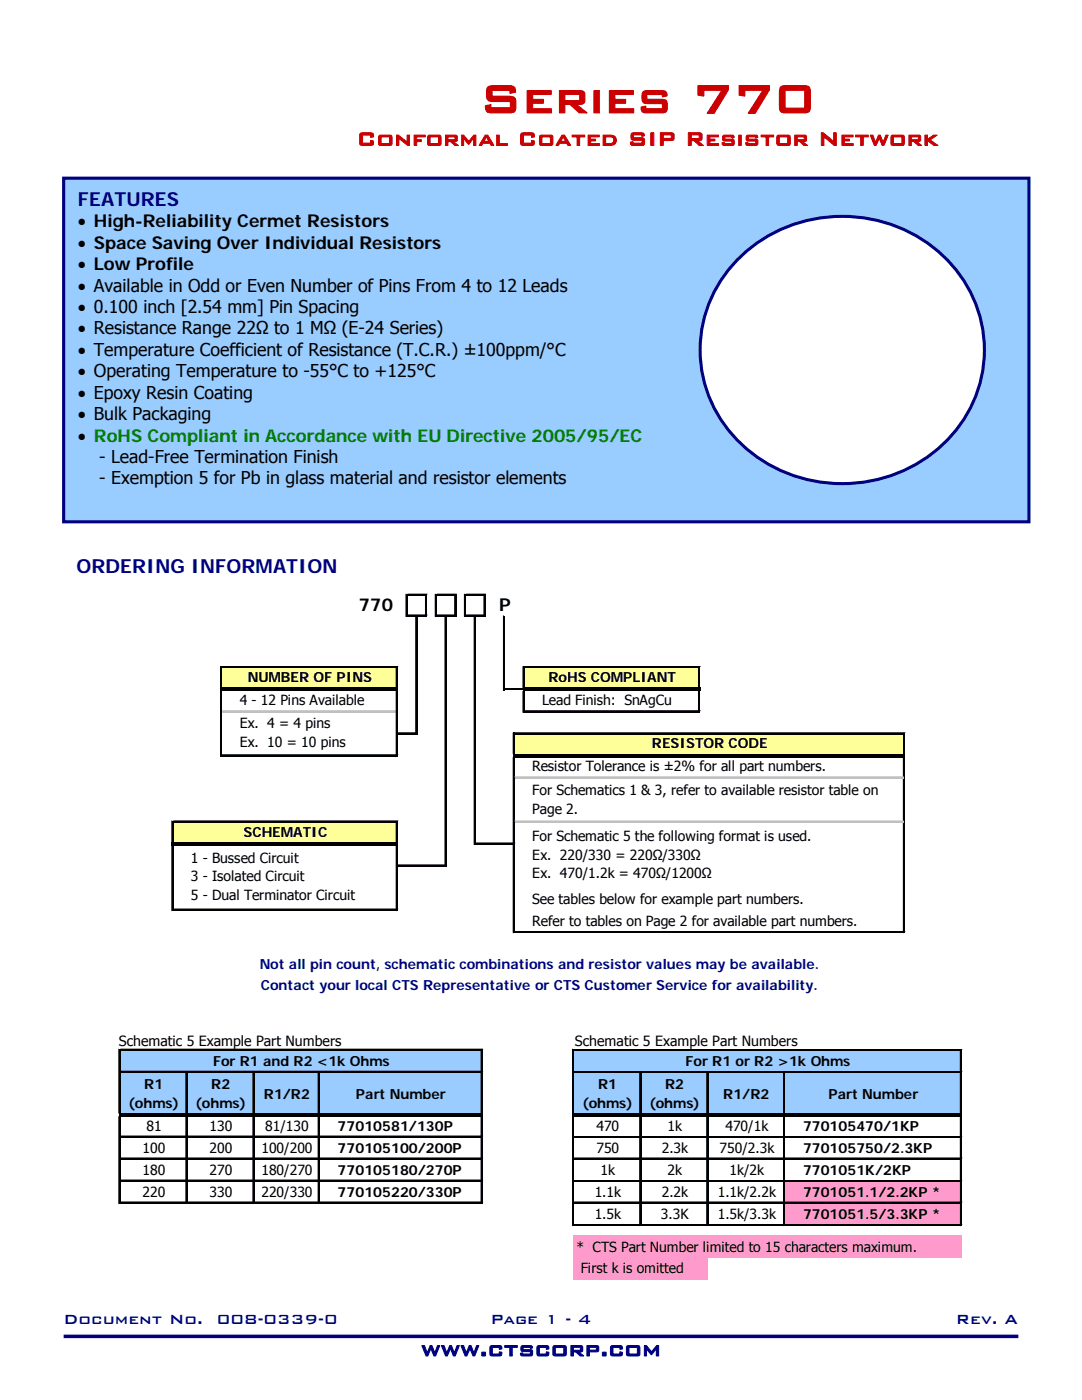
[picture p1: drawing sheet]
<svg xmlns="http://www.w3.org/2000/svg" width="216mm" height="279mm" viewBox="0 0 216 279" stroke-linecap="round" stroke-linejoin="round" font-family="sans-serif">
<defs><g id="words">
<text font-size="10.6" fill="#c00" x="95.6" y="22.5">Series 770</text>
<text font-size="4.9" fill="#c00" x="71.2" y="29">Conformal Coated SIP Resistor Network</text>
<text font-size="4.9" fill="#000080" x="84" y="270.6">www.ctscorp.com</text>
<g font-size="3.9" fill="#000080">
<text x="15.6" y="41">FEATURES</text>
<text x="15.2" y="114.4">ORDERING INFORMATION</text>
</g>
<g font-size="3.6">
<text x="71.6" y="121.9">770</text>
<text x="99.6" y="121.9">P</text>
</g>
<g font-size="3.5">
<text x="15.6" y="45.4">• High-Reliability Cermet Resistors</text>
<text x="15.6" y="49.6">• Space Saving Over Individual Resistors</text>
<text x="15.6" y="53.9">• Low Profile</text>
<text x="15.6" y="58.2">• Available in Odd or Even Number of Pins From 4 to 12 Leads</text>
<text x="15.6" y="62.5">• 0.100 inch [2.54 mm] Pin Spacing</text>
<text x="15.6" y="71">• Temperature Coefficient of Resistance (T.C.R.) ±100ppm/°C</text>
<text x="15.6" y="66.7">• Resistance Range 22Ω to 1 MΩ (E-24 Series)</text>
<text x="15.6" y="75.3">• Operating Temperature to -55°C to +125°C</text>
<text x="15.6" y="79.6">• Epoxy Resin Coating</text>
<text x="15.6" y="83.8">• Bulk Packaging</text>
<text x="15.6" y="88.1">• RoHS Compliant in Accordance with EU Directive 2005/95/EC</text>
<text x="19.8" y="92.4">- Lead-Free Termination Finish</text>
<text x="19.8" y="96.6">- Exemption 5 for Pb in glass material and resistor elements</text>
</g>
<g font-size="3.5" fill="#000080">
<text x="12.7" y="264.3">Document No.</text>
<text x="43.2" y="264.3">008-0339-0</text>
<text x="97.9" y="264.3">Page 1 - 4</text>
<text x="190.7" y="264.3">Rev. A</text>
</g>
<g font-size="2.8">
<text x="49.4" y="136.2">NUMBER OF PINS</text>
<text x="109.4" y="136.2">RoHS COMPLIANT</text>
<text x="47.8" y="140.7">4 - 12 Pins Available</text>
<text x="108.2" y="140.7">Lead Finish: SnAgCu</text>
<text x="47.8" y="145.3">Ex. 4 = 4 pins</text>
<text x="47.8" y="149">Ex. 10 = 10 pins</text>
<text x="130.1" y="149.4">RESISTOR CODE</text>
<text x="106.2" y="153.9">Resistor Tolerance is ±2% for all part numbers.</text>
<text x="106.2" y="158.7">For Schematics 1 &amp; 3, refer to available resistor table on</text>
<text x="48.6" y="167">SCHEMATIC</text>
<text x="106.2" y="162.4">Page 2.</text>
<text x="106.2" y="167.8">For Schematic 5 the following format is used.</text>
<text x="38.1" y="172.2">1 - Bussed Circuit</text>
<text x="106.2" y="171.5">Ex. 220/330 = 220Ω/330Ω</text>
<text x="38.1" y="175.9">3 - Isolated Circuit</text>
<text x="38.1" y="179.6">5 - Dual Terminator Circuit</text>
<text x="106.2" y="175.2">Ex. 470/1.2k = 470Ω/1200Ω</text>
<text x="106.2" y="180.3">See tables below for example part numbers.</text>
<text x="106.2" y="184.7">Refer to tables on Page 2 for available part numbers.</text>
<text x="23.7" y="208.8">Schematic 5 Example Part Numbers</text>
<text x="114.7" y="208.8">Schematic 5 Example Part Numbers</text>
<text x="42.5" y="212.7">For R1 and R2 &lt;1k Ohms</text>
<text x="136.8" y="212.7">For R1 or R2 &gt;1k Ohms</text>
<text x="25.7" y="221.1">(ohms)</text>
<text x="28.8" y="217.4">R1</text>
<text x="39" y="221.1">(ohms)</text>
<text x="42.2" y="217.4">R2</text>
<text x="52.7" y="219.3">R1/R2</text>
<text x="71" y="219.3">Part Number</text>
<text x="116.2" y="221.1">(ohms)</text>
<text x="119.3" y="217.4">R1</text>
<text x="129.6" y="221.1">(ohms)</text>
<text x="132.7" y="217.4">R2</text>
<text x="144.3" y="219.3">R1/R2</text>
<text x="165.3" y="219.3">Part Number</text>
<text x="29.2" y="225.8">81</text>
<text x="41.8" y="225.8">130</text>
<text x="52.9" y="225.8">81/130</text>
<text x="67.4" y="225.8">77010581/130P</text>
<text x="119" y="225.8">470</text>
<text x="133.2" y="225.8">1k</text>
<text x="144.7" y="225.8">470/1k</text>
<text x="160.2" y="225.8">770105470/1KP</text>
<text x="28.4" y="230.2">100</text>
<text x="41.8" y="230.2">200</text>
<text x="52.2" y="230.2">100/200</text>
<text x="67.4" y="230.2">770105100/200P</text>
<text x="119" y="230.2">750</text>
<text x="132" y="230.2">2.3k</text>
<text x="143.6" y="230.2">750/2.3k</text>
<text x="160.2" y="230.2">770105750/2.3KP</text>
<text x="28.4" y="234.6">180</text>
<text x="28.4" y="239">220</text>
<text x="41.8" y="234.6">270</text>
<text x="41.8" y="239">330</text>
<text x="52.2" y="234.6">180/270</text>
<text x="52.2" y="239">220/330</text>
<text x="67.4" y="234.6">770105180/270P</text>
<text x="67.4" y="239">770105220/330P</text>
<text x="118.7" y="239">1.1k</text>
<text x="119.8" y="234.6">1k</text>
<text x="132" y="239">2.2k</text>
<text x="133.2" y="234.6">2k</text>
<text x="143.2" y="239">1.1k/2.2k</text>
<text x="145.6" y="234.6">1k/2k</text>
<text x="160.2" y="234.6">7701051K/2KP</text>
<text x="160.2" y="239">7701051.1/2.2KP *</text>
<text x="118.7" y="243.4">1.5k</text>
<text x="131.9" y="243.4">3.3K</text>
<text x="143.2" y="243.4">1.5k/3.3k</text>
<text x="160.2" y="243.4">7701051.5/3.3KP *</text>
<text x="115" y="249.8">* CTS Part Number limited to 15 characters maximum.</text>
<text x="115.9" y="254">First k is omitted</text>
</g>
<g font-size="2.8" fill="#000080">
<text x="51.8" y="193.3">Not all pin count, schematic combinations and resistor values may be available.</text>
<text x="52.1" y="197.7">Contact your local CTS Representative or CTS Customer Service for availability.</text>
</g>
</g></defs>
<path d="M12.7 266.7h190.5" fill="none" stroke="#000080" stroke-width=".71" stroke-linecap="butt"/>
<path d="M188.4 10.2h17.9v15.3h-17.9z" fill="#fff"/>
<path d="M12.7 35.6h192.6v68.5h-192.6z" fill="#9cf"/>
<path d="M12.7 35.6h192.6v68.5h-192.6z" fill="none" stroke="#000080" stroke-width=".62"/>
<path d="M12.7 109.2h192.6v149.9h-192.6z" fill="#fff"/>
<g fill="#ffff9a">
<path d="M44.2 133.2h35.1v4.5h-35.1z"/>
<path d="M104.5 133.2h35.1v4.5h-35.1z"/>
<path d="M102.6 146.4h77.9v4.5h-77.9z"/>
<path d="M34.5 164h44.8v4.5h-44.8z"/>
</g>
<g fill="none" stroke="#000" stroke-width=".2">
<path d="M81 118.6v4.5M81.3 118.6h3.9M84.9 118.9v4.2M86.8 118.6v4.5M87.2 118.6h3.9M90.7 118.9v4.2M92.7 118.6v4.5M93 118.6h3.9M96.6 118.9v4.2M44 133v4.3M44 137.9v13.1M44.4 133h35"/>
<path d="M79.1 133.4v3.9M79.1 137.9v13.1M81.3 122.7h3.9M83 123.1v23.5M87.2 122.7h3.9M88.8 123.1v49.9M93 122.7h3.9M94.6 123.1v45.5M100.5 122.9v14.9M100.8 137.4h3.6M104.4 133v4.3M104.4 137.9v4.3"/>
<path d="M104.7 133h35M139.4 133.4v3.9M139.4 137.9v4.3M44.4 150.6h35M79.4 146.2h3.9M102.4 146.2v4.3M102.4 151.1v35.1M102.7 146.2h77.9M104.7 141.8h35M180.3 146.6v3.9M180.3 151.1v35.1M34.3 163.8v4.3"/>
<path d="M34.3 168.7v13.1M34.6 163.8h44.8M79.1 164.2v3.9M79.1 168.7v13.1M79.4 172.6h9.7M95 168.2h7.7M34.6 181.4h44.8M102.7 185.8h77.9"/>
</g>
<g fill="none" stroke="#000" stroke-width=".34">
<path d="M81.2 118.6v4.5M81.3 118.7h3.9M85.1 118.9v4.2M87 118.6v4.5M87.2 118.7h3.9M90.9 118.9v4.2M92.8 118.6v4.5M93 118.7h3.9M96.7 118.9v4.2M44.2 133v4.3M44.2 137.9v13.1M44.4 133.2h35"/>
<path d="M79.2 133.4v3.9M79.2 137.9v13.1M81.3 122.9h3.9M83.1 123.1v23.5M87.2 122.9h3.9M89 123.1v49.9M93 122.9h3.9M94.8 123.1v45.5M100.6 122.9v14.9M100.8 137.6h3.6M104.5 133v4.3M104.5 137.9v4.3"/>
<path d="M104.7 133.2h35M139.6 133.4v3.9M139.6 137.9v4.3M44.4 150.8h35M79.4 146.4h3.9M102.6 146.2v4.3M102.6 151.1v35.1M102.7 146.4h77.9M104.7 142h35M180.4 146.6v3.9M180.4 151.1v35.1M34.5 163.8v4.3"/>
<path d="M34.5 168.7v13.1M34.6 164h44.8M79.2 164.2v3.9M79.2 168.7v13.1M79.4 172.8h9.7M95 168.4h7.7M34.6 181.6h44.8M102.7 186h77.9"/>
</g>
<path d="M44 137.3h35.4v.6h-35.4zM104.4 137.3h35.3v.6h-35.3zM102.4 150.5h78.2v.6h-78.2zM34.3 168.1h45.1v.6h-45.1z" fill="#000"/>
<path d="M44.4 141.8h34.7M102.7 155h77.6M102.7 163.8h77.6" fill="none" stroke="#c0c0c0" stroke-width=".2"/>
<path d="M44.4 142h34.7M102.7 155.2h77.6M102.7 164h77.6" fill="none" stroke="#c0c0c0" stroke-width=".34"/>
<g fill="#9accff">
<path d="M23.9 209.5h72.3v13.1h-72.3z"/>
<path d="M114.4 209.5h77.5v13.1h-77.5z"/>
</g>
<g fill="#ff9acc">
<path d="M156.5 235.7h35.4v4.4h-35.4z"/>
<path d="M156.5 240.1h35.4v4.4h-35.4z"/>
<path d="M114.4 246.5h77.5v4.5h-77.5z"/>
<path d="M114.4 250.9h26.9v4.5h-26.9z"/>
</g>
<g fill="none" stroke="#000" stroke-width=".2">
<path d="M23.7 209.4v12.7M24 209.4h72.3M24 213.8h72.3M37.1 214.1v8M50.5 214.1v8M63.5 214.1v8M96 209.7v12.4M114.3 209.4v12.7M114.6 209.4h77.4M114.6 213.8h77.4M127.6 214.1v8M141 214.1v8"/>
<path d="M156.3 214.1v8M191.6 209.7v12.4M23.7 222.8v17.4M24 226.7h72.3M24 231.1h72.3M24 235.5h72.3M24 239.9h72.3M37.1 222.8v17.4M50.5 222.8v17.4M63.5 222.8v17.4M96 222.8v17.4M114.3 222.8v21.8"/>
<path d="M114.6 226.7h77.4M114.6 231.1h77.4M114.6 235.5h77.4M114.6 239.9h77.4M127.6 222.8v21.8M141 222.8v21.8M156.3 222.8v21.8M191.6 222.8v21.8M114.6 244.3h77.4"/>
</g>
<g fill="none" stroke="#000" stroke-width=".34">
<path d="M23.9 209.4v12.7M24 209.5h72.3M24 214h72.3M37.3 214.1v8M50.6 214.1v8M63.6 214.1v8M96.2 209.7v12.4M114.4 209.4v12.7M114.6 209.5h77.4M114.6 214h77.4M127.8 214.1v8M141.2 214.1v8"/>
<path d="M156.5 214.1v8M191.8 209.7v12.4M23.9 222.8v17.4M24 226.9h72.3M24 231.3h72.3M24 235.7h72.3M37.3 222.8v17.4M50.6 222.8v17.4M63.6 222.8v17.4M96.2 222.8v17.4M114.4 222.8v21.8M114.6 226.9h77.4"/>
<path d="M114.6 231.3h77.4M114.6 235.7h77.4M127.8 222.8v21.8M141.2 222.8v21.8M156.5 222.8v21.8M191.8 222.8v21.8M24 240.1h72.3M114.6 240.1h77.4M114.6 244.5h77.4"/>
</g>
<path d="M23.7 222.1h72.6v.7h-72.6zM114.3 222.1h77.7v.7h-77.7z" fill="#000"/>
<path d="M147.3 51.7a29.5 29.5 0 0 1 44.1 3 25.7 25.7 0 0 1-7.3 37.1 29.4 29.4 0 0 1-40.5-8.5 25.5 25.5 0 0 1 3.7-31.6z" fill-rule="evenodd" fill="#fff"/>
<path d="M147.3 51.7a29.5 29.5 0 0 1 44.1 3 25.7 25.7 0 0 1-7.3 37.1 29.4 29.4 0 0 1-40.5-8.5 25.5 25.5 0 0 1 3.7-31.6z" fill="none" stroke="#000080" stroke-width=".62"/>
<use href="#words"/>
</svg>
